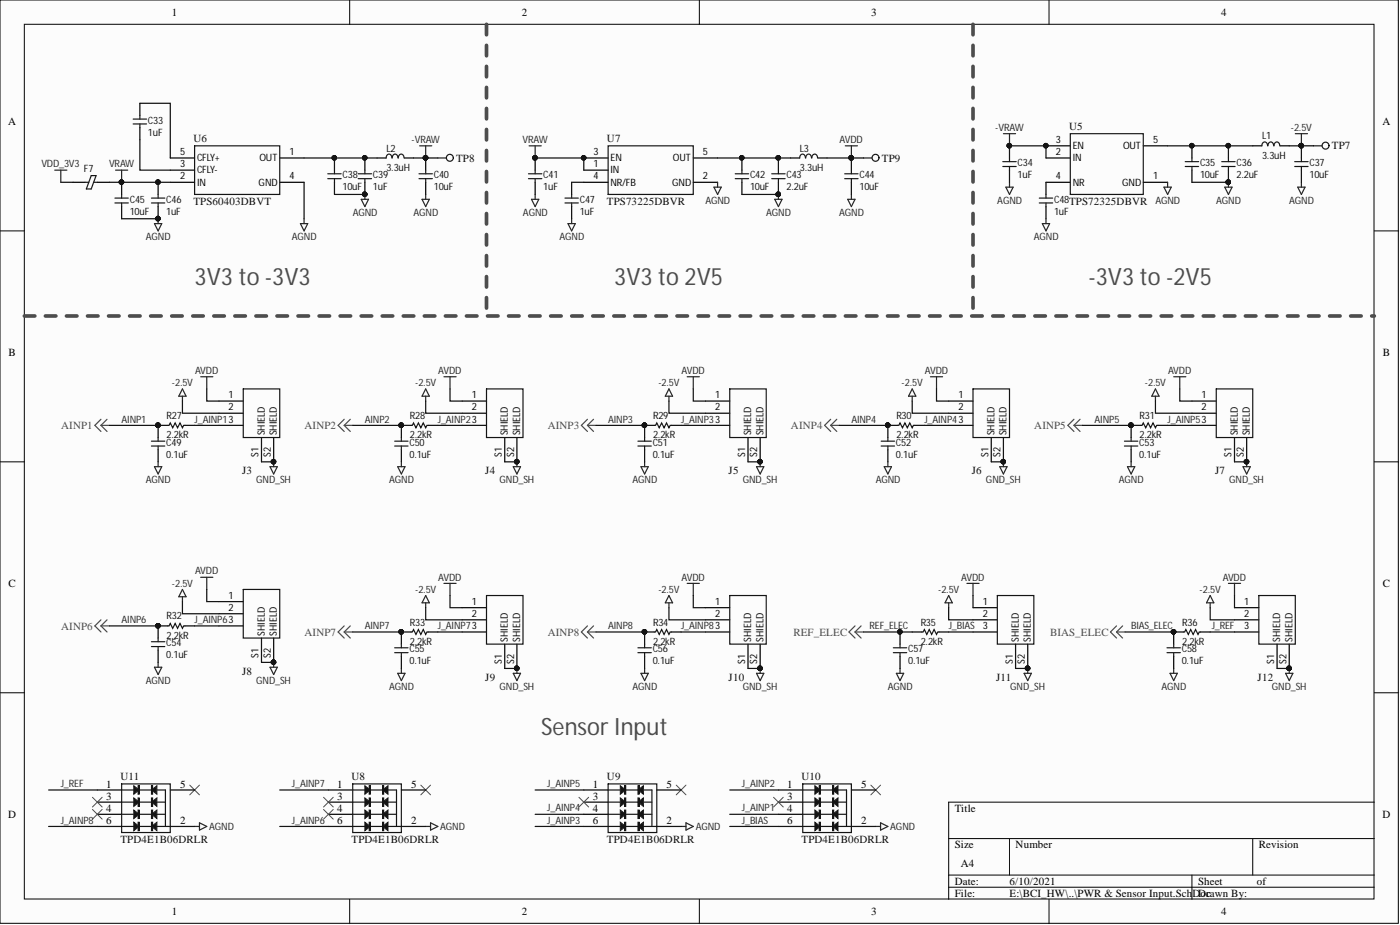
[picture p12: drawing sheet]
<svg xmlns="http://www.w3.org/2000/svg" width="292mm" height="193mm" viewBox="0 0 292 193" stroke-linecap="round" stroke-linejoin="round" font-family="sans-serif">
<defs><g id="words">
<g font-size="5" fill="#4c4c4c">
<text x="40.6" y="59.5">3V3 to -3V3</text>
<text x="128.2" y="59.5">3V3 to 2V5</text>
<text x="227.1" y="59.5">-3V3 to -2V5</text>
<text x="112.9" y="153.3">Sensor Input</text>
</g>
<g font-size="2.3">
<text x="35.9" y="3.3">1</text>
<text x="108.9" y="3.3">2</text>
<text x="181.8" y="3.3">3</text>
<text x="254.8" y="3.3">4</text>
<text x="1.7" y="26.1">A</text>
<text x="288.4" y="26.1">A</text>
<text x="1.8" y="74.3">B</text>
<text x="288.5" y="74.3">B</text>
<text x="1.8" y="122.5">C</text>
<text x="288.5" y="122.5">C</text>
<text x="22.2" y="166.8">3</text>
<text x="22.2" y="164.3">1</text>
<text x="37.6" y="164.3">5</text>
<text x="70.4" y="166.8">3</text>
<text x="70.4" y="164.3">1</text>
<text x="85.8" y="164.3">5</text>
<text x="123.7" y="166.8">3</text>
<text x="123.7" y="164.3">1</text>
<text x="139.1" y="164.3">5</text>
<text x="164.3" y="166.8">3</text>
<text x="164.3" y="164.3">1</text>
<text x="179.7" y="164.3">5</text>
<text x="1.7" y="170.6">D</text>
<text x="22.2" y="169.4">4</text>
<text x="22.2" y="171.9">6</text>
<text x="37.6" y="171.9">2</text>
<text x="70.4" y="169.4">4</text>
<text x="70.4" y="171.9">6</text>
<text x="85.8" y="171.9">2</text>
<text x="123.7" y="169.4">4</text>
<text x="123.7" y="171.9">6</text>
<text x="139.1" y="171.9">2</text>
<text x="164.3" y="169.4">4</text>
<text x="164.3" y="171.9">6</text>
<text x="179.7" y="171.9">2</text>
<text x="199.2" y="169.4">Title</text>
<text x="288.4" y="170.6">D</text>
<text x="199.2" y="177">Size</text>
<text x="211.9" y="177">Number</text>
<text x="262.6" y="177">Revision</text>
<text x="199.2" y="184.6">Date:</text>
<text x="200.5" y="180.8">A4</text>
<text x="210.6" y="184.6">6/10/2021</text>
<text x="250" y="184.6">Sheet</text>
<text x="262.3" y="184.6">of</text>
<text x="35.9" y="190.9">1</text>
<text x="108.9" y="190.9">2</text>
<text x="181.8" y="190.9">3</text>
<text x="199.2" y="187.1">File:</text>
<text x="210.6" y="187.1">E:\BCI_HW\..\PWR &amp; Sensor Input.Sch</text>
<text x="248.8" y="187.1">DDc</text>
<text x="250.5" y="187.1">orawn By:</text>
<text x="254.8" y="190.9">4</text>
</g>
<g font-size="2.3" fill="#0e0e0e">
<text x="40.3" y="29.7">U6</text>
<text x="126.6" y="29.7">U7</text>
<text x="223.1" y="27.1">U5</text>
<text x="95.2" y="33.7">TP8</text>
<text x="184" y="33.7">TP9</text>
<text x="277.9" y="31.2">TP7</text>
<text x="40.3" y="42.8">TPS60403DBVT</text>
<text x="126.6" y="42.8">TPS73225DBVR</text>
<text x="223.1" y="42.8">TPS72325DBVR</text>
<text x="50.5" y="98.9">J3</text>
<text x="101.3" y="98.9">J4</text>
<text x="152" y="98.9">J5</text>
<text x="202.8" y="98.9">J6</text>
<text x="253.5" y="98.9">J7</text>
<text x="50.5" y="140.7">J8</text>
<text x="101.3" y="142">J9</text>
<text x="152" y="142">J10</text>
<text x="207.8" y="142">J11</text>
<text x="262.4" y="142">J12</text>
<text x="25.1" y="162.8">U11</text>
<text x="73.3" y="162.8">U8</text>
<text x="126.6" y="162.8">U9</text>
<text x="167.2" y="162.8">U10</text>
<text x="25.1" y="176">TPD4E1B06DRLR</text>
<text x="73.3" y="176">TPD4E1B06DRLR</text>
<text x="126.6" y="176">TPD4E1B06DRLR</text>
<text x="167.2" y="176">TPD4E1B06DRLR</text>
</g>
<g font-size="2.3" fill="#4c4c4c">
<text x="12.8" y="89.5">AINP1</text>
<text x="63.5" y="89.5">AINP2</text>
<text x="114.3" y="89.5">AINP3</text>
<text x="165" y="89.5">AINP4</text>
<text x="215.8" y="89.5">AINP5</text>
<text x="12.8" y="131.3">AINP6</text>
<text x="63.5" y="132.6">AINP7</text>
<text x="114.3" y="132.6">AINP8</text>
<text x="165.5" y="132.6">REF_ELEC</text>
<text x="219.1" y="132.6">BIAS_ELEC</text>
</g>
<g font-size="2.1" fill="#0e0e0e">
<text x="30.9" y="25.8">C33</text>
<text x="30.9" y="28.3">1uF</text>
<text x="263.3" y="29.1">L1</text>
<text x="17.5" y="35.8">F7</text>
<text x="80.6" y="31.6">L2</text>
<text x="80.6" y="35.7">3.3uH</text>
<text x="166.9" y="31.6">L3</text>
<text x="166.9" y="35.7">3.3uH</text>
<text x="212.3" y="34.6">C34</text>
<text x="250.4" y="34.6">C35</text>
<text x="258" y="34.6">C36</text>
<text x="263.3" y="33.1">3.3uH</text>
<text x="273.2" y="34.6">C37</text>
<text x="71.5" y="37.2">C38</text>
<text x="71.5" y="39.7">10uF</text>
<text x="77.8" y="37.2">C39</text>
<text x="77.8" y="39.7">1uF</text>
<text x="90.5" y="37.2">C40</text>
<text x="90.5" y="39.7">10uF</text>
<text x="113.3" y="37.2">C41</text>
<text x="113.3" y="39.7">1uF</text>
<text x="156.5" y="37.2">C42</text>
<text x="156.5" y="39.7">10uF</text>
<text x="164.1" y="37.2">C43</text>
<text x="164.1" y="39.7">2.2uF</text>
<text x="179.3" y="37.2">C44</text>
<text x="179.3" y="39.7">10uF</text>
<text x="212.3" y="37.2">1uF</text>
<text x="250.4" y="37.2">10uF</text>
<text x="258" y="37.2">2.2uF</text>
<text x="273.2" y="37.2">10uF</text>
<text x="27.1" y="42.3">C45</text>
<text x="27.1" y="44.8">10uF</text>
<text x="34.7" y="42.3">C46</text>
<text x="34.7" y="44.8">1uF</text>
<text x="121" y="42.3">C47</text>
<text x="121" y="44.8">1uF</text>
<text x="219.9" y="42.3">C48</text>
<text x="219.9" y="44.8">1uF</text>
<text x="34.8" y="87.4">R27</text>
<text x="85.5" y="87.4">R28</text>
<text x="136.3" y="87.4">R29</text>
<text x="187" y="87.4">R30</text>
<text x="237.8" y="87.4">R31</text>
<text x="34.7" y="93">C49</text>
<text x="34.7" y="95.5">0.1uF</text>
<text x="34.8" y="91.4">2.2kR</text>
<text x="85.4" y="93">C50</text>
<text x="85.4" y="95.5">0.1uF</text>
<text x="85.5" y="91.4">2.2kR</text>
<text x="136.2" y="93">C51</text>
<text x="136.2" y="95.5">0.1uF</text>
<text x="136.3" y="91.4">2.2kR</text>
<text x="186.9" y="93">C52</text>
<text x="186.9" y="95.5">0.1uF</text>
<text x="187" y="91.4">2.2kR</text>
<text x="237.7" y="93">C53</text>
<text x="237.7" y="95.5">0.1uF</text>
<text x="237.8" y="91.4">2.2kR</text>
<text x="34.8" y="129.2">R32</text>
<text x="85.5" y="130.5">R33</text>
<text x="136.3" y="130.5">R34</text>
<text x="192.1" y="130.5">R35</text>
<text x="246.7" y="130.5">R36</text>
<text x="34.7" y="134.8">C54</text>
<text x="34.7" y="137.3">0.1uF</text>
<text x="34.8" y="133.3">2.2kR</text>
<text x="85.4" y="136.1">C55</text>
<text x="85.5" y="134.5">2.2kR</text>
<text x="136.2" y="136.1">C56</text>
<text x="136.3" y="134.5">2.2kR</text>
<text x="189.5" y="136.1">C57</text>
<text x="192.1" y="134.5">2.2kR</text>
<text x="246.6" y="136.1">C58</text>
<text x="246.7" y="134.5">2.2kR</text>
<text x="85.4" y="138.6">0.1uF</text>
<text x="136.2" y="138.6">0.1uF</text>
<text x="189.5" y="138.6">0.1uF</text>
<text x="246.6" y="138.6">0.1uF</text>
</g>
<g font-size="2.1" fill="#262626">
<text x="85.9" y="29.8">-VRAW</text>
<text x="109" y="29.8">VRAW</text>
<text x="175.2" y="29.8">AVDD</text>
<text x="207.7" y="27.3">-VRAW</text>
<text x="269.3" y="27.3">-2.5V</text>
<text x="8.6" y="34.9">VDD_3V3</text>
<text x="22.8" y="34.9">VRAW</text>
<text x="73.6" y="45">AGND</text>
<text x="86.3" y="45">AGND</text>
<text x="109.1" y="45">AGND</text>
<text x="147.2" y="42.5">AGND</text>
<text x="159.9" y="45">AGND</text>
<text x="175.1" y="45">AGND</text>
<text x="208.1" y="42.5">AGND</text>
<text x="241.1" y="42.5">AGND</text>
<text x="253.8" y="42.5">AGND</text>
<text x="269" y="42.5">AGND</text>
<text x="30.5" y="50.1">AGND</text>
<text x="60.9" y="50.1">AGND</text>
<text x="116.7" y="50.1">AGND</text>
<text x="215.7" y="50.1">AGND</text>
<text x="35.9" y="80.5">-2.5V</text>
<text x="40.7" y="78">AVDD</text>
<text x="86.6" y="80.5">-2.5V</text>
<text x="91.4" y="78">AVDD</text>
<text x="137.4" y="80.5">-2.5V</text>
<text x="142.2" y="78">AVDD</text>
<text x="188.1" y="80.5">-2.5V</text>
<text x="192.9" y="78">AVDD</text>
<text x="238.9" y="80.5">-2.5V</text>
<text x="243.7" y="78">AVDD</text>
<text x="25.4" y="88.1">AINP1</text>
<text x="40.6" y="88.1">J_AINP13</text>
<text x="76.1" y="88.1">AINP2</text>
<text x="91.4" y="88.1">J_AINP23</text>
<text x="126.9" y="88.1">AINP3</text>
<text x="142.1" y="88.1">J_AINP33</text>
<text x="177.6" y="88.1">AINP4</text>
<text x="192.9" y="88.1">J_AINP43</text>
<text x="228.4" y="88.1">AINP5</text>
<text x="243.6" y="88.1">J_AINP53</text>
<text x="30.5" y="100.8">AGND</text>
<text x="53.5" y="100.8">GND_SH</text>
<text x="81.2" y="100.8">AGND</text>
<text x="104.2" y="100.8">GND_SH</text>
<text x="132" y="100.8">AGND</text>
<text x="155" y="100.8">GND_SH</text>
<text x="182.7" y="100.8">AGND</text>
<text x="205.7" y="100.8">GND_SH</text>
<text x="233.5" y="100.8">AGND</text>
<text x="256.5" y="100.8">GND_SH</text>
<text x="40.7" y="119.8">AVDD</text>
<text x="35.9" y="122.4">-2.5V</text>
<text x="86.6" y="123.6">-2.5V</text>
<text x="91.4" y="121.1">AVDD</text>
<text x="137.4" y="123.6">-2.5V</text>
<text x="142.2" y="121.1">AVDD</text>
<text x="195.7" y="123.6">-2.5V</text>
<text x="200.6" y="121.1">AVDD</text>
<text x="250.3" y="123.6">-2.5V</text>
<text x="255.1" y="121.1">AVDD</text>
<text x="25.4" y="130">AINP6</text>
<text x="40.6" y="130">J_AINP63</text>
<text x="76.1" y="131.3">AINP7</text>
<text x="91.4" y="131.3">J_AINP73</text>
<text x="126.9" y="131.3">AINP8</text>
<text x="142.1" y="131.3">J_AINP83</text>
<text x="181.4" y="131.3">REF_ELEC</text>
<text x="197.9" y="131.3">J_BIAS</text>
<text x="236" y="131.3">BIAS_ELEC</text>
<text x="252.8" y="131.3">J_REF</text>
<text x="30.5" y="142.7">AGND</text>
<text x="53.5" y="142.7">GND_SH</text>
<text x="81.2" y="143.9">AGND</text>
<text x="104.2" y="143.9">GND_SH</text>
<text x="132" y="143.9">AGND</text>
<text x="155" y="143.9">GND_SH</text>
<text x="185.2" y="143.9">AGND</text>
<text x="210.8" y="143.9">GND_SH</text>
<text x="242.3" y="143.9">AGND</text>
<text x="265.4" y="143.9">GND_SH</text>
<text x="12.7" y="164.2">J_REF</text>
<text x="60.9" y="164.2">J_AINP7</text>
<text x="114.2" y="164.2">J_AINP5</text>
<text x="154.8" y="164.2">J_AINP2</text>
<text x="12.7" y="171.8">J_AINP8</text>
<text x="43.6" y="173.1">AGND</text>
<text x="60.9" y="171.8">J_AINP6</text>
<text x="91.9" y="173.1">AGND</text>
<text x="114.2" y="171.8">J_AINP3</text>
<text x="114.2" y="169.3">J_AINP4</text>
<text x="145.2" y="173.1">AGND</text>
<text x="154.8" y="171.8">J_BIAS</text>
<text x="154.8" y="169.3">J_AINP1</text>
<text x="185.8" y="173.1">AGND</text>
</g>
<g font-size="2.1">
<text x="220.3" y="29.8">3</text>
<text x="240.6" y="29.8">5</text>
<text x="37.6" y="32.4">5</text>
<text x="37.6" y="34.9">3</text>
<text x="41.1" y="33.6">CFLY+</text>
<text x="54.1" y="33.6">OUT</text>
<text x="60.4" y="32.4">1</text>
<text x="123.8" y="32.4">3</text>
<text x="123.8" y="34.9">1</text>
<text x="127.4" y="33.6">EN</text>
<text x="140.4" y="33.6">OUT</text>
<text x="146.7" y="32.4">5</text>
<text x="220.3" y="32.4">2</text>
<text x="223.8" y="31.1">EN</text>
<text x="223.8" y="33.6">IN</text>
<text x="234.3" y="31.1">OUT</text>
<text x="37.6" y="37.4">2</text>
<text x="41.1" y="36.2">CFLY-</text>
<text x="41.1" y="38.7">IN</text>
<text x="54" y="38.7">GND</text>
<text x="60.4" y="37.4">4</text>
<text x="123.8" y="37.4">4</text>
<text x="127.4" y="36.2">IN</text>
<text x="127.4" y="38.7">NR/FB</text>
<text x="140.2" y="38.7">GND</text>
<text x="146.7" y="37.4">2</text>
<text x="220.3" y="37.4">4</text>
<text x="223.8" y="38.7">NR</text>
<text x="234.1" y="38.7">GND</text>
<text x="240.6" y="37.4">1</text>
<text x="47.7" y="83.1">1</text>
<text x="98.5" y="83.1">1</text>
<text x="149.2" y="83.1">1</text>
<text x="200" y="83.1">1</text>
<text x="250.7" y="83.1">1</text>
<text x="47.7" y="85.6">2</text>
<text x="98.5" y="85.6">2</text>
<text x="149.2" y="85.6">2</text>
<text x="200" y="85.6">2</text>
<text x="250.7" y="85.6">2</text>
<text x="54" y="95.3" transform="rotate(-90 54 95.3)">S1</text>
<text x="55.2" y="90.8" transform="rotate(-90 55.2 90.8)">SHIELD</text>
<text x="56.5" y="95.3" transform="rotate(-90 56.5 95.3)">S2</text>
<text x="57.8" y="90.8" transform="rotate(-90 57.8 90.8)">SHIELD</text>
<text x="104.7" y="95.3" transform="rotate(-90 104.7 95.3)">S1</text>
<text x="106" y="90.8" transform="rotate(-90 106 90.8)">SHIELD</text>
<text x="107.3" y="95.3" transform="rotate(-90 107.3 95.3)">S2</text>
<text x="108.5" y="90.8" transform="rotate(-90 108.5 90.8)">SHIELD</text>
<text x="155.5" y="95.3" transform="rotate(-90 155.5 95.3)">S1</text>
<text x="156.7" y="90.8" transform="rotate(-90 156.7 90.8)">SHIELD</text>
<text x="158" y="95.3" transform="rotate(-90 158 95.3)">S2</text>
<text x="159.3" y="90.8" transform="rotate(-90 159.3 90.8)">SHIELD</text>
<text x="206.2" y="95.3" transform="rotate(-90 206.2 95.3)">S1</text>
<text x="207.5" y="90.8" transform="rotate(-90 207.5 90.8)">SHIELD</text>
<text x="208.8" y="95.3" transform="rotate(-90 208.8 95.3)">S2</text>
<text x="210" y="90.8" transform="rotate(-90 210 90.8)">SHIELD</text>
<text x="257" y="95.3" transform="rotate(-90 257 95.3)">S1</text>
<text x="258.2" y="90.8" transform="rotate(-90 258.2 90.8)">SHIELD</text>
<text x="259.5" y="95.3" transform="rotate(-90 259.5 95.3)">S2</text>
<text x="260.8" y="90.8" transform="rotate(-90 260.8 90.8)">SHIELD</text>
<text x="47.7" y="124.9">1</text>
<text x="47.7" y="127.4">2</text>
<text x="98.5" y="126.2">1</text>
<text x="98.5" y="128.7">2</text>
<text x="149.2" y="126.2">1</text>
<text x="149.2" y="128.7">2</text>
<text x="205" y="126.2">1</text>
<text x="205" y="128.7">2</text>
<text x="205" y="131.3">3</text>
<text x="259.6" y="126.2">1</text>
<text x="259.6" y="128.7">2</text>
<text x="259.6" y="131.3">3</text>
<text x="54" y="137.2" transform="rotate(-90 54 137.2)">S1</text>
<text x="55.2" y="132.6" transform="rotate(-90 55.2 132.6)">SHIELD</text>
<text x="56.5" y="137.2" transform="rotate(-90 56.5 137.2)">S2</text>
<text x="57.8" y="132.6" transform="rotate(-90 57.8 132.6)">SHIELD</text>
<text x="106" y="133.9" transform="rotate(-90 106 133.9)">SHIELD</text>
<text x="108.5" y="133.9" transform="rotate(-90 108.5 133.9)">SHIELD</text>
<text x="156.7" y="133.9" transform="rotate(-90 156.7 133.9)">SHIELD</text>
<text x="159.3" y="133.9" transform="rotate(-90 159.3 133.9)">SHIELD</text>
<text x="212.6" y="133.9" transform="rotate(-90 212.6 133.9)">SHIELD</text>
<text x="215.1" y="133.9" transform="rotate(-90 215.1 133.9)">SHIELD</text>
<text x="267.1" y="133.9" transform="rotate(-90 267.1 133.9)">SHIELD</text>
<text x="269.7" y="133.9" transform="rotate(-90 269.7 133.9)">SHIELD</text>
<text x="104.7" y="138.4" transform="rotate(-90 104.7 138.4)">S1</text>
<text x="107.3" y="138.4" transform="rotate(-90 107.3 138.4)">S2</text>
<text x="155.5" y="138.4" transform="rotate(-90 155.5 138.4)">S1</text>
<text x="158" y="138.4" transform="rotate(-90 158 138.4)">S2</text>
<text x="211.3" y="138.4" transform="rotate(-90 211.3 138.4)">S1</text>
<text x="213.8" y="138.4" transform="rotate(-90 213.8 138.4)">S2</text>
<text x="265.9" y="138.4" transform="rotate(-90 265.9 138.4)">S1</text>
<text x="268.4" y="138.4" transform="rotate(-90 268.4 138.4)">S2</text>
</g>
</g></defs>
<g fill="#fcfcfc" stroke="#000" stroke-width=".21">
<path d="M0 0h291.8v192.6h-291.8z"/>
<path d="M5.1 5.1h281.6v182.4h-281.6z"/>
</g>
<g fill="none" stroke="#000" stroke-width=".21">
<path d="M73 0v5.1M145.9 0v5.1M218.9 0v5.1M0 48.2h5.1M286.8 48.2h5M0 96.3h5.1M286.8 96.3h5M0 144.5h5.1M286.8 144.5h5M197.9 174.9h88.9M210.6 174.9v7.7M261.4 174.9v7.7"/>
<path d="M286.8 167.3h-88.9v20.3M73 187.6v5.1M145.9 187.6v5.1M197.9 182.6h88.9M197.9 185.1h88.9M218.9 187.6v5.1M248.7 182.6v5"/>
</g>
<g fill="none" stroke="#000" stroke-width=".25">
<path d="M15.2 38h2.6M20.3 38h2.5M25.4 38v2.6M29.2 21.5v2.6M29.2 26.6v2.6M33 38v2.6M35.5 33h5.1M35.5 35.5h5.1M35.5 38h5.1M58.4 33h5M58.4 38h5M69.8 33v2.5"/>
<path d="M69.8 38v2.6M76.1 33v2.5M76.1 38v2.6M78.7 33h1.9M84.4 33h1.9M88.8 38v2.6M91.4 33h-2.6v2.5M111.7 33v2.5M111.7 38v2.6M119.3 38v2.6M121.8 33h5.1M121.8 35.5h5.1"/>
<path d="M121.8 38h5.1M144.6 33h5.1M144.6 38h5.1M154.8 33v2.5M154.8 38v2.6M162.4 33v2.5M162.4 38v2.6M164.9 33h1.9M170.7 33h1.9M177.6 38v2.6M180.2 33h-2.6v2.5M210.6 30.4v2.6"/>
<path d="M210.6 35.5v2.5M218.2 33h5.1M218.2 30.4h5.1M223.3 38h-5.1v2.6M238.5 38h5.1M238.5 30.4h5.1M248.7 30.4v2.6M248.7 35.5v2.5M256.3 30.4v2.6M256.3 35.5v2.5M261.4 30.4h1.9M267.1 30.4h1.9"/>
<path d="M271.5 35.5v2.5M274.1 30.4h-2.6v2.6M25.4 43.1v2.5M33 43.1v2.5M119.3 43.1v2.5M218.2 43.1v2.5M33 93.8v2.5M35 88.7h-2v2.6M38.6 88.7h2M45.7 83.7h5.1M45.7 86.2h5.1M45.7 88.7h5.1"/>
<path d="M54.6 91.3v5M57.1 91.3v5M83.7 93.8v2.5M85.8 88.7h-2.1v2.6M89.3 88.7h2.1M96.4 83.7h5.1M96.4 86.2h5.1M96.4 88.7h5.1M105.3 91.3v5M107.8 91.3v5M134.5 93.8v2.5M136.5 88.7h-2v2.6"/>
<path d="M140.1 88.7h2M147.2 83.7h5.1M147.2 86.2h5.1M147.2 88.7h5.1M156.1 91.3v5M158.6 91.3v5M185.2 93.8v2.5M187.3 88.7h-2.1v2.6M190.8 88.7h2.1M197.9 83.7h5.1M197.9 86.2h5.1M197.9 88.7h5.1"/>
<path d="M206.8 91.3v5M209.4 91.3v5M236 93.8v2.5M238 88.7h-2v2.6M241.6 88.7h2M248.7 83.7h5.1M248.7 86.2h5.1M248.7 88.7h5.1M257.6 91.3v5M260.1 91.3v5M33 135.6v2.6M35 130.6h-2v2.5"/>
<path d="M38.6 130.6h2M45.7 125.5h5.1M45.7 128h5.1M45.7 130.6h5.1M54.6 133.1v5.1M57.1 133.1v5.1M83.7 136.9v2.5M85.8 131.8h-2.1v2.6M89.3 131.8h2.1M96.4 126.8h5.1M96.4 129.3h5.1M96.4 131.8h5.1"/>
<path d="M105.3 134.4v5M107.8 134.4v5M134.5 136.9v2.5M136.5 131.8h-2v2.6M140.1 131.8h2M147.2 126.8h5.1M147.2 129.3h5.1M147.2 131.8h5.1M156.1 134.4v5M158.6 134.4v5M187.8 131.8v2.6M187.8 136.9v2.5"/>
<path d="M190.3 131.8h2.1M195.9 131.8h2M203 126.8h5.1M203 129.3h5.1M203 131.8h5.1M211.9 134.4v5M214.4 134.4v5M244.9 136.9v2.5M246.9 131.8h-2v2.6M250.5 131.8h2M257.6 126.8h5M257.6 129.3h5"/>
<path d="M257.6 131.8h5M266.5 134.4v5M269 134.4v5M162.4 167.3h5.1M162.4 164.8h5.1"/>
</g>
<g fill="#0e0e0e" stroke="#0e0e0e" stroke-width=".21">
<circle cx="57.1" cy="96.3" r=".47"/>
<circle cx="33" cy="88.7" r=".47"/>
<circle cx="107.8" cy="96.3" r=".47"/>
<circle cx="83.7" cy="88.7" r=".47"/>
<circle cx="158.6" cy="96.3" r=".47"/>
<circle cx="134.5" cy="88.7" r=".47"/>
<circle cx="209.3" cy="96.3" r=".47"/>
<circle cx="185.2" cy="88.7" r=".47"/>
<circle cx="260.1" cy="96.3" r=".47"/>
<circle cx="236" cy="88.7" r=".47"/>
<circle cx="57.1" cy="138.1" r=".47"/>
<circle cx="33" cy="130.5" r=".47"/>
<circle cx="107.8" cy="139.4" r=".47"/>
<circle cx="83.7" cy="131.8" r=".47"/>
<circle cx="158.6" cy="139.4" r=".47"/>
<circle cx="134.5" cy="131.8" r=".47"/>
<circle cx="214.4" cy="139.4" r=".47"/>
<circle cx="269" cy="139.4" r=".47"/>
<circle cx="33" cy="45.6" r=".47"/>
<circle cx="76.1" cy="40.5" r=".47"/>
<circle cx="88.8" cy="32.9" r=".47"/>
<circle cx="121.8" cy="32.9" r=".47"/>
<circle cx="111.6" cy="32.9" r=".47"/>
<circle cx="177.6" cy="32.9" r=".47"/>
<circle cx="162.4" cy="40.5" r=".47"/>
<circle cx="218.2" cy="30.4" r=".47"/>
<circle cx="210.6" cy="30.4" r=".47"/>
<circle cx="271.5" cy="30.4" r=".47"/>
<circle cx="256.3" cy="38" r=".47"/>
<circle cx="25.3" cy="38" r=".47"/>
<circle cx="187.7" cy="131.8" r=".47"/>
<circle cx="244.8" cy="131.8" r=".47"/>
<circle cx="33" cy="38" r=".47"/>
<circle cx="69.7" cy="32.9" r=".47"/>
<circle cx="76.1" cy="32.9" r=".47"/>
<circle cx="162.4" cy="32.9" r=".47"/>
<circle cx="154.8" cy="32.9" r=".47"/>
<circle cx="256.3" cy="30.4" r=".47"/>
<circle cx="248.7" cy="30.4" r=".47"/>
</g>
<g fill="none" stroke="#1c1c1c" stroke-width=".25">
<path d="M17.8 38h.7M19 36.6h1l-1 2.8h-1zM19.5 38h.8M27.8 25.9h2.8M27.8 24.8h2.8M29.2 24.1v.7M29.2 25.9v.7M40.6 30.4h17.8v10.2h-17.8zM68.4 36.3h2.8M68.4 37.3h2.8M69.8 35.5v.8M69.8 37.3v.7"/>
<path d="M74.7 36.3h2.8M74.7 37.3h2.8M76.1 35.5v.8M76.1 37.3v.7M81.8 33a.62 .62 0 0 0-.6-.8 .62 .62 0 0 0-.6 .8M83 33a.62 .62 0 0 0-.6-.8 .62 .62 0 0 0-.6 .8M84.3 33a.62 .62 0 0 0-.6-.8 .62 .62 0 0 0-.6 .8M87.4 36.3h2.8M87.4 37.3h2.8M88.8 35.5v.8M88.8 37.3v.7M91.4 33h1.7"/>
<path d="M110.3 36.3h2.8M110.3 37.3h2.8M111.7 35.5v.8M111.7 37.3v.7M126.9 30.4h17.7v10.2h-17.7zM153.4 36.3h2.8M153.4 37.3h2.8M154.8 35.5v.8M154.8 37.3v.7M161 36.3h2.8M161 37.3h2.8M162.4 35.5v.8"/>
<path d="M162.4 37.3v.7M168 33a.62 .62 0 0 0-.6-.8 .62 .62 0 0 0-.5 .8M169.3 33a.62 .62 0 0 0-.6-.8 .62 .62 0 0 0-.6 .8M170.6 33a.62 .62 0 0 0-.6-.8 .62 .62 0 0 0-.6 .8M176.2 36.3h2.8M176.2 37.3h2.8M177.6 35.5v.8M177.6 37.3v.7M180.2 33h1.7M209.2 33.7h2.8M209.2 34.7h2.8M210.6 33v.7"/>
<path d="M210.6 34.7v.8M223.3 27.9h15.2v12.7h-15.2zM247.3 33.7h2.8M247.3 34.7h2.8M248.7 33v.7M248.7 34.7v.8M254.9 33.7h2.8M254.9 34.7h2.8M256.3 33v.7M256.3 34.7v.8M264.5 30.4a.62 .62 0 0 0-.6-.8 .62 .62 0 0 0-.6 .8M265.7 30.4a.62 .62 0 0 0-.6-.8 .62 .62 0 0 0-.6 .8"/>
<path d="M267 30.4a.62 .62 0 0 0-.6-.8 .62 .62 0 0 0-.6 .8M270.1 33.7h2.8M270.1 34.7h2.8M271.5 33v.7M271.5 34.7v.8M274.1 30.4h1.7M24 41.3h2.8M24 42.3h2.8M25.4 40.6v.7M25.4 42.3v.8M31.6 41.3h2.8M31.6 42.3h2.8"/>
<path d="M33 40.6v.7M33 42.3v.8M117.9 41.3h2.8M117.9 42.3h2.8M119.3 40.6v.7M119.3 42.3v.8M216.8 41.3h2.8M216.8 42.3h2.8M218.2 40.6v.7M218.2 42.3v.8M31.6 92h2.8M31.6 93h2.8"/>
<path d="M33 91.3v.7M33 93v.8M35 88.7h.3l.2-.5 .5 1 .5-1 .5 1 .6-1 .5 1 .2-.5h.3M50.8 81.1h7.6v10.2h-7.6zM82.3 92h2.8M82.3 93h2.8M83.7 91.3v.7M83.7 93v.8M85.8 88.7h.2l.3-.5 .5 1 .5-1 .5 1 .5-1 .5 1 .3-.5h.2M101.5 81.1h7.6v10.2h-7.6zM133.1 92h2.8M133.1 93h2.8"/>
<path d="M134.5 91.3v.7M134.5 93v.8M136.5 88.7h.3l.2-.5 .5 1 .5-1 .6 1 .5-1 .5 1 .2-.5h.3M152.3 81.1h7.6v10.2h-7.6zM183.9 92h2.7M183.9 93h2.7M185.2 91.3v.7M185.2 93v.8M187.3 88.7h.2l.3-.5 .5 1 .5-1 .5 1 .5-1 .5 1 .3-.5h.2M203 81.1h7.6v10.2h-7.6zM234.6 92h2.8M234.6 93h2.8"/>
<path d="M236 91.3v.7M236 93v.8M238 88.7h.3l.2-.5 .5 1 .6-1 .5 1 .5-1 .5 1 .2-.5h.3M253.8 81.1h7.6v10.2h-7.6zM31.6 133.9h2.8M31.6 134.9h2.8M33 133.1v.8M33 134.9v.7M35 130.6h.3l.2-.5 .5 1 .5-1 .5 1 .6-1 .5 1 .2-.5h.3M50.8 123h7.6v10.1h-7.6zM82.3 135.1h2.8M82.3 136.2h2.8"/>
<path d="M83.7 134.4v.7M83.7 136.2v.7M85.8 131.8h.2l.3-.5 .5 1.1 .5-1.1 .5 1.1 .5-1.1 .5 1.1 .3-.6h.2M101.5 124.2h7.6v10.2h-7.6zM133.1 135.1h2.8M133.1 136.2h2.8M134.5 134.4v.7M134.5 136.2v.7M136.5 131.8h.3l.2-.5 .5 1.1 .5-1.1 .6 1.1 .5-1.1 .5 1.1 .2-.6h.3M152.3 124.2h7.6v10.2h-7.6zM186.4 135.1h2.8M186.4 136.2h2.8"/>
<path d="M187.8 134.4v.7M187.8 136.2v.7M192.4 131.8h.2l.3-.5 .5 1.1 .5-1.1 .5 1.1 .5-1.1 .5 1.1 .3-.6h.2M208.1 124.2h7.6v10.2h-7.6zM243.5 135.1h2.8M243.5 136.2h2.8M244.9 134.4v.7M244.9 136.2v.7M246.9 131.8h.3l.2-.5 .5 1.1 .5-1.1 .5 1.1 .5-1.1 .6 1.1 .2-.6h.3M262.6 124.2h7.7v10.2h-7.7z"/>
<circle cx="93.9" cy="32.9" r=".72"/>
<circle cx="182.7" cy="32.9" r=".72"/>
<circle cx="276.6" cy="30.4" r=".72"/>
</g>
<g fill="none" stroke="#262626" stroke-width=".25">
<path d="M11.4 35.5h2.6M12.7 35.5v2.5M24.1 35.5h2.5M25.4 35.5v2.5M87.5 30.4h2.6M88.8 30.4v2.6M110.4 30.4h2.5M111.7 30.4v2.6M149 39h1.5l-.8 1.6zM149.7 38v1M176.4 30.4h2.5M177.6 30.4v2.6"/>
<path d="M209.4 27.9h2.5M209.9 39h1.5l-.8 1.6zM210.6 27.9v2.5M210.6 38v1M242.9 39h1.5l-.8 1.6zM243.6 38v1M255.5 39h1.6l-.8 1.6zM256.3 38v1M270.3 27.9h2.5M270.8 39h1.5l-.8 1.6zM271.5 27.9v2.5M271.5 38v1"/>
<path d="M32.2 46.7h1.6l-.8 1.5zM33 45.6v1.1M62.7 46.7h1.5l-.8 1.5zM63.4 45.6v1.1M75.4 41.6h1.5l-.8 1.5zM76.1 40.6v1M88.1 41.6h1.5l-.8 1.5zM88.8 40.6v1M110.9 41.6h1.5l-.7 1.5zM111.7 40.6v1M118.5 46.7h1.5l-.7 1.5zM119.3 45.6v1.1"/>
<path d="M161.6 41.6h1.6l-.8 1.5zM162.4 40.6v1M176.9 41.6h1.5l-.8 1.5zM177.6 40.6v1M217.5 46.7h1.5l-.8 1.5zM218.2 45.6v1.1M41.9 78.6h2.5M43.1 78.6v2.5M92.6 78.6h2.6M93.9 78.6v2.5M143.4 78.6h2.5M144.6 78.6v2.5"/>
<path d="M194.1 78.6h2.6M195.4 78.6v2.5M244.9 78.6h2.5M246.2 78.6v2.5M32.2 97.4h1.6l-.8 1.5zM33 96.3v1.1M38.1 81.1l.7 1.6h-1.5zM38.1 82.7v1M56.3 97.4h1.6l-.8 1.5zM57.1 96.3v1.1M83 97.4h1.5l-.8 1.5zM83.7 96.3v1.1"/>
<path d="M88.8 81.1l.8 1.6h-1.5zM88.8 82.7v1M107.1 97.4h1.5l-.8 1.5zM107.8 96.3v1.1M133.7 97.4h1.6l-.8 1.5zM134.5 96.3v1.1M139.6 81.1l.7 1.6h-1.5zM139.6 82.7v1M157.8 97.4h1.6l-.8 1.5zM158.6 96.3v1.1M184.5 97.4h1.5l-.8 1.5zM185.2 96.3v1.1"/>
<path d="M190.3 81.1l.8 1.6h-1.5zM190.3 82.7v1M208.6 97.4h1.5l-.7 1.5zM209.4 96.3v1.1M235.2 97.4h1.6l-.8 1.5zM236 96.3v1.1M241.1 81.1l.7 1.6h-1.5zM241.1 82.7v1M259.3 97.4h1.6l-.8 1.5zM260.1 96.3v1.1M32.2 139.2h1.6l-.8 1.5zM33 138.2v1"/>
<path d="M38.1 124.5v1M38.1 123l.7 1.5h-1.5zM41.9 120.4h2.5M43.1 120.4v2.6M56.3 139.2h1.6l-.8 1.5zM57.1 138.2v1M83.7 139.4v1.1M88.8 125.8v1M88.8 124.2l.8 1.6h-1.5zM92.6 121.7h2.6M93.9 121.7v2.5M107.8 139.4v1.1"/>
<path d="M134.5 139.4v1.1M139.6 125.8v1M139.6 124.2l.7 1.6h-1.5zM143.4 121.7h2.5M144.6 121.7v2.5M158.6 139.4v1.1M187.8 139.4v1.1M197.9 124.2l.8 1.6h-1.5zM197.9 125.8v1M201.7 121.7h2.6M203 121.7v2.5M214.4 139.4v1.1"/>
<path d="M244.9 139.4v1.1M252.5 124.2l.8 1.6h-1.6zM252.5 125.8v1M256.3 121.7h2.5M257.6 121.7v2.5M269 139.4v1.1M83 140.5h1.5l-.8 1.5zM107.1 140.5h1.5l-.8 1.5zM133.7 140.5h1.6l-.8 1.5zM157.8 140.5h1.6l-.8 1.5zM187 140.5h1.5l-.7 1.5zM213.7 140.5h1.5l-.8 1.5z"/>
<path d="M244.1 140.5h1.5l-.7 1.5zM268.2 140.5h1.6l-.8 1.5zM88.8 172.4h1M89.8 171.7l1.6 .7-1.6 .8zM142.1 172.4h1M143.1 171.7l1.5 .7-1.5 .8zM182.7 172.4h1M183.7 171.7l1.5 .7-1.5 .8z"/>
</g>
<path d="M87.8 163.8l2 2M89.8 163.8l-2 2M141.1 163.8l2 2M143.1 163.8l-2 2M181.7 163.8l2 2M183.7 163.8l-2 2" fill="none" stroke="#4c4c4c" stroke-width=".21"/>
<path d="M101.5 5.1v60.8M203 5.1v60.8M5.1 65.9h281.7" fill="none" stroke="#4c4c4c" stroke-width=".76" stroke-dasharray="2.2 2.2"/>
<g fill="none" stroke="#4c4c4c" stroke-width=".25">
<path d="M21.1 88.7l1.2 1.3M21.1 87.5l-1.3 1.2 1.3 1.3M21.1 88.7h1.7M22.3 87.5l-1.2 1.2M71.8 88.7h1.8M71.8 88.7l1.3 1.3M71.8 87.5l-1.3 1.2 1.3 1.3M73.1 87.5l-1.3 1.2M122.6 88.7h1.7M122.6 88.7l1.2 1.3M122.6 87.5l-1.3 1.2 1.3 1.3M123.8 87.5l-1.2 1.2"/>
<path d="M173.3 88.7h1.8M173.3 88.7l1.3 1.3M173.3 87.5l-1.2 1.2 1.2 1.3M174.6 87.5l-1.3 1.2M224.1 88.7h1.7M224.1 88.7l1.2 1.3M224.1 87.5l-1.3 1.2 1.3 1.3M225.3 87.5l-1.2 1.2M21.1 130.6l1.2 1.2M21.1 129.3l-1.3 1.3 1.3 1.2M21.1 130.6h1.7M22.3 129.3l-1.2 1.3"/>
<path d="M71.8 131.8l1.3 1.3M71.8 130.6l-1.3 1.2 1.3 1.3M71.8 131.8h1.8M73.1 130.6l-1.3 1.2M122.6 131.8h1.7M122.6 131.8l1.2 1.3M122.6 130.6l-1.3 1.2 1.3 1.3M123.8 130.6l-1.2 1.2M178.4 131.8h1.8M178.4 131.8l1.3 1.3M178.4 130.6l-1.3 1.2 1.3 1.3M179.7 130.6l-1.3 1.2"/>
<path d="M233 131.8h1.7M233 131.8l1.2 1.3M233 130.6l-1.3 1.2 1.3 1.3M234.2 130.6l-1.2 1.2"/>
</g>
<path d="M170 163.9l1.2 .9-1.2 .9z" fill="#1c1c1c"/>
<path d="M170 163.9l1.2 .9-1.2 .9z" fill="none" stroke="#1c1c1c" stroke-width=".21"/>
<path d="M176.6 164.8v7.6" fill="none" stroke="#1c1c1c" stroke-width=".25"/>
<path d="M177.6 164.8h5.1" fill="none" stroke="#000" stroke-width=".25"/>
<path d="M170.9 163.9h.3v1.8h-.3z" fill-rule="evenodd" fill="#1c1c1c"/>
<path d="M170.9 163.9h.3v1.8h-.3z" fill="none" stroke="#1c1c1c" stroke-width=".21"/>
<path d="M170 166.5l1.2 .8-1.2 .9z" fill="#1c1c1c"/>
<path d="M170 166.5l1.2 .8-1.2 .9z" fill="none" stroke="#1c1c1c" stroke-width=".21"/>
<path d="M170.9 166.5h.3v1.7h-.3z" fill-rule="evenodd" fill="#1c1c1c"/>
<path d="M170.9 166.5h.3v1.7h-.3z" fill="none" stroke="#1c1c1c" stroke-width=".21"/>
<path d="M170 169l1.2 .9-1.2 .9z" fill="#1c1c1c"/>
<path d="M170 169l1.2 .9-1.2 .9z" fill="none" stroke="#1c1c1c" stroke-width=".21"/>
<path d="M170.9 169h.3v1.8h-.3z" fill-rule="evenodd" fill="#1c1c1c"/>
<path d="M170.9 169h.3v1.8h-.3z" fill="none" stroke="#1c1c1c" stroke-width=".21"/>
<path d="M170 171.5l1.2 .9-1.2 .9z" fill="#1c1c1c"/>
<path d="M170 171.5l1.2 .9-1.2 .9z" fill="none" stroke="#1c1c1c" stroke-width=".21"/>
<path d="M170.9 171.5h.3v1.8h-.3z" fill-rule="evenodd" fill="#1c1c1c"/>
<path d="M170.9 171.5h.3v1.8h-.3z" fill="none" stroke="#1c1c1c" stroke-width=".21"/>
<path d="M167.5 163.5h10.1v10.2h-10.1z" fill="none" stroke="#1c1c1c" stroke-width=".25"/>
<path d="M162.4 172.4h5.1M162.4 169.9h5.1M177.6 172.4h5.1" fill="none" stroke="#000" stroke-width=".25"/>
<path d="M173.7 172.4l1.1-.9v1.8z" fill="#1c1c1c"/>
<path d="M173.7 172.4l1.1-.9v1.8z" fill="none" stroke="#1c1c1c" stroke-width=".21"/>
<path d="M173.7 171.5h.3v1.8h-.3z" fill-rule="evenodd" fill="#1c1c1c"/>
<path d="M173.7 171.5h.3v1.8h-.3z" fill="none" stroke="#1c1c1c" stroke-width=".21"/>
<path d="M173.7 169.9l1.1-.9v1.8z" fill="#1c1c1c"/>
<path d="M173.7 169.9l1.1-.9v1.8z" fill="none" stroke="#1c1c1c" stroke-width=".21"/>
<path d="M173.7 169h.3v1.8h-.3z" fill-rule="evenodd" fill="#1c1c1c"/>
<path d="M173.7 169h.3v1.8h-.3z" fill="none" stroke="#1c1c1c" stroke-width=".21"/>
<path d="M173.7 167.3l1.1-.8v1.7z" fill="#1c1c1c"/>
<path d="M173.7 167.3l1.1-.8v1.7z" fill="none" stroke="#1c1c1c" stroke-width=".21"/>
<path d="M173.7 166.5h.3v1.7h-.3z" fill-rule="evenodd" fill="#1c1c1c"/>
<path d="M173.7 166.5h.3v1.7h-.3z" fill="none" stroke="#1c1c1c" stroke-width=".21"/>
<path d="M173.7 164.8l1.1-.9v1.8z" fill="#1c1c1c"/>
<path d="M173.7 164.8l1.1-.9v1.8z" fill="none" stroke="#1c1c1c" stroke-width=".21"/>
<path d="M173.7 163.9h.3v1.8h-.3z" fill-rule="evenodd" fill="#1c1c1c"/>
<path d="M173.7 163.9h.3v1.8h-.3z" fill="none" stroke="#1c1c1c" stroke-width=".21"/>
<path d="M167.5 164.8h9.1M167.5 167.3h9.1M167.5 169.9h9.1M167.5 172.4h10.1" fill="none" stroke="#1c1c1c" stroke-width=".25"/>
<path d="M121.8 167.3h5.1M121.8 164.8h5.1" fill="none" stroke="#000" stroke-width=".25"/>
<path d="M129.4 163.9l1.2 .9-1.2 .9z" fill="#1c1c1c"/>
<path d="M129.4 163.9l1.2 .9-1.2 .9z" fill="none" stroke="#1c1c1c" stroke-width=".21"/>
<path d="M136 164.8v7.6" fill="none" stroke="#1c1c1c" stroke-width=".25"/>
<path d="M137 164.8h5.1" fill="none" stroke="#000" stroke-width=".25"/>
<path d="M130.3 163.9h.3v1.8h-.3z" fill-rule="evenodd" fill="#1c1c1c"/>
<path d="M130.3 163.9h.3v1.8h-.3z" fill="none" stroke="#1c1c1c" stroke-width=".21"/>
<path d="M129.4 166.5l1.2 .8-1.2 .9z" fill="#1c1c1c"/>
<path d="M129.4 166.5l1.2 .8-1.2 .9z" fill="none" stroke="#1c1c1c" stroke-width=".21"/>
<path d="M130.3 166.5h.3v1.7h-.3z" fill-rule="evenodd" fill="#1c1c1c"/>
<path d="M130.3 166.5h.3v1.7h-.3z" fill="none" stroke="#1c1c1c" stroke-width=".21"/>
<path d="M129.4 169l1.2 .9-1.2 .9z" fill="#1c1c1c"/>
<path d="M129.4 169l1.2 .9-1.2 .9z" fill="none" stroke="#1c1c1c" stroke-width=".21"/>
<path d="M130.3 169h.3v1.8h-.3z" fill-rule="evenodd" fill="#1c1c1c"/>
<path d="M130.3 169h.3v1.8h-.3z" fill="none" stroke="#1c1c1c" stroke-width=".21"/>
<path d="M129.4 171.5l1.2 .9-1.2 .9z" fill="#1c1c1c"/>
<path d="M129.4 171.5l1.2 .9-1.2 .9z" fill="none" stroke="#1c1c1c" stroke-width=".21"/>
<path d="M130.3 171.5h.3v1.8h-.3z" fill-rule="evenodd" fill="#1c1c1c"/>
<path d="M130.3 171.5h.3v1.8h-.3z" fill="none" stroke="#1c1c1c" stroke-width=".21"/>
<path d="M126.9 163.5h10.1v10.2h-10.1z" fill="none" stroke="#1c1c1c" stroke-width=".25"/>
<path d="M121.8 172.4h5.1M121.8 169.9h5.1M137 172.4h5.1" fill="none" stroke="#000" stroke-width=".25"/>
<path d="M133.1 172.4l1.1-.9v1.8z" fill="#1c1c1c"/>
<path d="M133.1 172.4l1.1-.9v1.8z" fill="none" stroke="#1c1c1c" stroke-width=".21"/>
<path d="M133.1 171.5h.3v1.8h-.3z" fill-rule="evenodd" fill="#1c1c1c"/>
<path d="M133.1 171.5h.3v1.8h-.3z" fill="none" stroke="#1c1c1c" stroke-width=".21"/>
<path d="M133.1 169.9l1.1-.9v1.8z" fill="#1c1c1c"/>
<path d="M133.1 169.9l1.1-.9v1.8z" fill="none" stroke="#1c1c1c" stroke-width=".21"/>
<path d="M133.1 169h.3v1.8h-.3z" fill-rule="evenodd" fill="#1c1c1c"/>
<path d="M133.1 169h.3v1.8h-.3z" fill="none" stroke="#1c1c1c" stroke-width=".21"/>
<path d="M133.1 167.3l1.1-.8v1.7z" fill="#1c1c1c"/>
<path d="M133.1 167.3l1.1-.8v1.7z" fill="none" stroke="#1c1c1c" stroke-width=".21"/>
<path d="M133.1 166.5h.3v1.7h-.3z" fill-rule="evenodd" fill="#1c1c1c"/>
<path d="M133.1 166.5h.3v1.7h-.3z" fill="none" stroke="#1c1c1c" stroke-width=".21"/>
<path d="M133.1 164.8l1.1-.9v1.8z" fill="#1c1c1c"/>
<path d="M133.1 164.8l1.1-.9v1.8z" fill="none" stroke="#1c1c1c" stroke-width=".21"/>
<path d="M133.1 163.9h.3v1.8h-.3z" fill-rule="evenodd" fill="#1c1c1c"/>
<path d="M133.1 163.9h.3v1.8h-.3z" fill="none" stroke="#1c1c1c" stroke-width=".21"/>
<path d="M126.9 164.8h9.1M126.9 167.3h9.1M126.9 169.9h9.1M126.9 172.4h10.1" fill="none" stroke="#1c1c1c" stroke-width=".25"/>
<path d="M68.5 167.3h5.1M68.5 164.8h5.1" fill="none" stroke="#000" stroke-width=".25"/>
<path d="M76.1 163.9l1.2 .9-1.2 .9z" fill="#1c1c1c"/>
<path d="M76.1 163.9l1.2 .9-1.2 .9z" fill="none" stroke="#1c1c1c" stroke-width=".21"/>
<path d="M82.7 164.8v7.6" fill="none" stroke="#1c1c1c" stroke-width=".25"/>
<path d="M83.7 164.8h5.1" fill="none" stroke="#000" stroke-width=".25"/>
<path d="M77 163.9h.3v1.8h-.3z" fill-rule="evenodd" fill="#1c1c1c"/>
<path d="M77 163.9h.3v1.8h-.3z" fill="none" stroke="#1c1c1c" stroke-width=".21"/>
<path d="M76.1 166.5l1.2 .8-1.2 .9z" fill="#1c1c1c"/>
<path d="M76.1 166.5l1.2 .8-1.2 .9z" fill="none" stroke="#1c1c1c" stroke-width=".21"/>
<path d="M77 166.5h.3v1.7h-.3z" fill-rule="evenodd" fill="#1c1c1c"/>
<path d="M77 166.5h.3v1.7h-.3z" fill="none" stroke="#1c1c1c" stroke-width=".21"/>
<path d="M76.1 169l1.2 .9-1.2 .9z" fill="#1c1c1c"/>
<path d="M76.1 169l1.2 .9-1.2 .9z" fill="none" stroke="#1c1c1c" stroke-width=".21"/>
<path d="M77 169h.3v1.8h-.3z" fill-rule="evenodd" fill="#1c1c1c"/>
<path d="M77 169h.3v1.8h-.3z" fill="none" stroke="#1c1c1c" stroke-width=".21"/>
<path d="M76.1 171.5l1.2 .9-1.2 .9z" fill="#1c1c1c"/>
<path d="M76.1 171.5l1.2 .9-1.2 .9z" fill="none" stroke="#1c1c1c" stroke-width=".21"/>
<path d="M77 171.5h.3v1.8h-.3z" fill-rule="evenodd" fill="#1c1c1c"/>
<path d="M77 171.5h.3v1.8h-.3z" fill="none" stroke="#1c1c1c" stroke-width=".21"/>
<path d="M73.6 163.5h10.1v10.2h-10.1z" fill="none" stroke="#1c1c1c" stroke-width=".25"/>
<path d="M68.5 172.4h5.1M68.5 169.9h5.1M83.7 172.4h5.1" fill="none" stroke="#000" stroke-width=".25"/>
<path d="M79.8 172.4l1.2-.9v1.8z" fill="#1c1c1c"/>
<path d="M79.8 172.4l1.2-.9v1.8z" fill="none" stroke="#1c1c1c" stroke-width=".21"/>
<path d="M79.8 171.5h.3v1.8h-.3z" fill-rule="evenodd" fill="#1c1c1c"/>
<path d="M79.8 171.5h.3v1.8h-.3z" fill="none" stroke="#1c1c1c" stroke-width=".21"/>
<path d="M79.8 169.9l1.2-.9v1.8z" fill="#1c1c1c"/>
<path d="M79.8 169.9l1.2-.9v1.8z" fill="none" stroke="#1c1c1c" stroke-width=".21"/>
<path d="M79.8 169h.3v1.8h-.3z" fill-rule="evenodd" fill="#1c1c1c"/>
<path d="M79.8 169h.3v1.8h-.3z" fill="none" stroke="#1c1c1c" stroke-width=".21"/>
<path d="M79.8 167.3l1.2-.8v1.7z" fill="#1c1c1c"/>
<path d="M79.8 167.3l1.2-.8v1.7z" fill="none" stroke="#1c1c1c" stroke-width=".21"/>
<path d="M79.8 166.5h.3v1.7h-.3z" fill-rule="evenodd" fill="#1c1c1c"/>
<path d="M79.8 166.5h.3v1.7h-.3z" fill="none" stroke="#1c1c1c" stroke-width=".21"/>
<path d="M79.8 164.8l1.2-.9v1.8z" fill="#1c1c1c"/>
<path d="M79.8 164.8l1.2-.9v1.8z" fill="none" stroke="#1c1c1c" stroke-width=".21"/>
<path d="M79.8 163.9h.3v1.8h-.3z" fill-rule="evenodd" fill="#1c1c1c"/>
<path d="M79.8 163.9h.3v1.8h-.3z" fill="none" stroke="#1c1c1c" stroke-width=".21"/>
<path d="M73.6 164.8h9.1M73.6 167.3h9.1M73.6 169.9h9.1M73.6 172.4h10.1" fill="none" stroke="#1c1c1c" stroke-width=".25"/>
<path d="M39.6 163.8l2 2M41.6 163.8l-2 2M67.5 166.3l2 2.1M67.5 168.9l2 2M69.5 166.3l-2 2.1M69.5 168.9l-2 2M120.8 166.3l2 2.1M122.8 166.3l-2 2.1M161.4 166.3l2 2.1M163.4 166.3l-2 2.1" fill="none" stroke="#4c4c4c" stroke-width=".21"/>
<path d="M40.6 172.4h1M41.6 171.7l1.5 .7-1.5 .8z" fill="none" stroke="#262626" stroke-width=".25"/>
<path d="M20.3 167.3h5.1M20.3 164.8h5.1" fill="none" stroke="#000" stroke-width=".25"/>
<path d="M27.9 163.9l1.2 .9-1.2 .9z" fill="#1c1c1c"/>
<path d="M27.9 163.9l1.2 .9-1.2 .9z" fill="none" stroke="#1c1c1c" stroke-width=".21"/>
<path d="M34.5 164.8v7.6" fill="none" stroke="#1c1c1c" stroke-width=".25"/>
<path d="M35.5 164.8h5.1" fill="none" stroke="#000" stroke-width=".25"/>
<path d="M28.8 163.9h.3v1.8h-.3z" fill-rule="evenodd" fill="#1c1c1c"/>
<path d="M28.8 163.9h.3v1.8h-.3z" fill="none" stroke="#1c1c1c" stroke-width=".21"/>
<path d="M27.9 166.5l1.2 .8-1.2 .9z" fill="#1c1c1c"/>
<path d="M27.9 166.5l1.2 .8-1.2 .9z" fill="none" stroke="#1c1c1c" stroke-width=".21"/>
<path d="M28.8 166.5h.3v1.7h-.3z" fill-rule="evenodd" fill="#1c1c1c"/>
<path d="M28.8 166.5h.3v1.7h-.3z" fill="none" stroke="#1c1c1c" stroke-width=".21"/>
<path d="M27.9 169l1.2 .9-1.2 .9z" fill="#1c1c1c"/>
<path d="M27.9 169l1.2 .9-1.2 .9z" fill="none" stroke="#1c1c1c" stroke-width=".21"/>
<path d="M28.8 169h.3v1.8h-.3z" fill-rule="evenodd" fill="#1c1c1c"/>
<path d="M28.8 169h.3v1.8h-.3z" fill="none" stroke="#1c1c1c" stroke-width=".21"/>
<path d="M27.9 171.5l1.2 .9-1.2 .9z" fill="#1c1c1c"/>
<path d="M27.9 171.5l1.2 .9-1.2 .9z" fill="none" stroke="#1c1c1c" stroke-width=".21"/>
<path d="M28.8 171.5h.3v1.8h-.3z" fill-rule="evenodd" fill="#1c1c1c"/>
<path d="M28.8 171.5h.3v1.8h-.3z" fill="none" stroke="#1c1c1c" stroke-width=".21"/>
<path d="M25.4 163.5h10.1v10.2h-10.1z" fill="none" stroke="#1c1c1c" stroke-width=".25"/>
<path d="M20.3 172.4h5.1M20.3 169.9h5.1M35.5 172.4h5.1" fill="none" stroke="#000" stroke-width=".25"/>
<path d="M31.6 172.4l1.1-.9v1.8z" fill="#1c1c1c"/>
<path d="M31.6 172.4l1.1-.9v1.8z" fill="none" stroke="#1c1c1c" stroke-width=".21"/>
<path d="M31.6 171.5h.2v1.8h-.2z" fill-rule="evenodd" fill="#1c1c1c"/>
<path d="M31.6 171.5h.2v1.8h-.2z" fill="none" stroke="#1c1c1c" stroke-width=".21"/>
<path d="M31.6 169.9l1.1-.9v1.8z" fill="#1c1c1c"/>
<path d="M31.6 169.9l1.1-.9v1.8z" fill="none" stroke="#1c1c1c" stroke-width=".21"/>
<path d="M31.6 169h.2v1.8h-.2z" fill-rule="evenodd" fill="#1c1c1c"/>
<path d="M31.6 169h.2v1.8h-.2z" fill="none" stroke="#1c1c1c" stroke-width=".21"/>
<path d="M31.6 167.3l1.1-.8v1.7z" fill="#1c1c1c"/>
<path d="M31.6 167.3l1.1-.8v1.7z" fill="none" stroke="#1c1c1c" stroke-width=".21"/>
<path d="M31.6 166.5h.2v1.7h-.2z" fill-rule="evenodd" fill="#1c1c1c"/>
<path d="M31.6 166.5h.2v1.7h-.2z" fill="none" stroke="#1c1c1c" stroke-width=".21"/>
<path d="M31.6 164.8l1.1-.9v1.8z" fill="#1c1c1c"/>
<path d="M31.6 164.8l1.1-.9v1.8z" fill="none" stroke="#1c1c1c" stroke-width=".21"/>
<path d="M31.6 163.9h.2v1.8h-.2z" fill-rule="evenodd" fill="#1c1c1c"/>
<path d="M31.6 163.9h.2v1.8h-.2z" fill="none" stroke="#1c1c1c" stroke-width=".21"/>
<path d="M25.4 164.8h9.1M25.4 167.3h9.1M25.4 169.9h9.1M25.4 172.4h10.1" fill="none" stroke="#1c1c1c" stroke-width=".25"/>
<path d="M19.3 166.3l2 2.1M19.3 168.9l2 2M21.3 166.3l-2 2.1M21.3 168.9l-2 2" fill="none" stroke="#4c4c4c" stroke-width=".21"/>
<g fill="none" stroke="#0e0e0e" stroke-width=".25">
<path d="M12.7 38h2.5M22.8 38h12.7M29.2 29.2v6.3h6.3M29.2 21.5h6.3v11.5M63.4 33h15.3M63.4 38v7.6M86.3 33h2.5M111.7 33h10.1v2.5M119.3 38h2.5M149.7 33h15.2M172.6 33h5M210.6 30.4h7.6v2.6"/>
<path d="M243.6 30.4h17.8M248.7 38h7.6M269 30.4h2.5M25.4 45.6h7.6M69.8 40.6h6.3M154.8 40.6h7.6M22.8 88.7h10.2M38.1 83.7v2.5h7.6M40.6 88.7h5.1M43.1 81.1v2.6h2.6M54.6 96.3h2.5M73.6 88.7h10.1"/>
<path d="M88.8 83.7v2.5h7.6M91.4 88.7h5M93.9 81.1v2.6h2.5M105.3 96.3h2.5M124.3 88.7h10.2M139.6 83.7v2.5h7.6M142.1 88.7h5.1M144.6 81.1v2.6h2.6M156.1 96.3h2.5M175.1 88.7h10.1M190.3 83.7v2.5h7.6M192.9 88.7h5"/>
<path d="M195.4 81.1v2.6h2.5M206.8 96.3h2.6M225.8 88.7h10.2M241.1 83.7v2.5h7.6M243.6 88.7h5.1M246.2 81.1v2.6h2.5M257.6 96.3h2.5M22.8 130.6h10.2M38.1 125.5v2.5h7.6M40.6 130.6h5.1M43.1 123v2.5h2.6M54.6 138.2h2.5"/>
<path d="M73.6 131.8h10.1M88.8 126.8v2.5h7.6M91.4 131.8h5M93.9 124.2v2.6h2.5M105.3 139.4h2.5M124.3 131.8h10.2M139.6 126.8v2.5h7.6M142.1 131.8h5.1M144.6 124.2v2.6h2.6M156.1 139.4h2.5M180.2 131.8h10.1M197.9 126.8v2.5h5.1"/>
<path d="M197.9 131.8h5.1M203 124.2v2.6M211.9 139.4h2.5M234.7 131.8h10.2M252.5 126.8v2.5h5.1M252.5 131.8h5.1M257.6 124.2v2.6M266.5 139.4h2.5M10.2 172.4h10.1M10.2 164.8h10.1M58.4 172.4h10.1M58.4 164.8h10.1"/>
<path d="M111.7 172.4h10.1M111.7 164.8h10.1M111.7 169.9h10.1M152.3 172.4h10.1M152.3 164.8h10.1M152.3 169.9h10.1"/>
</g>
<g fill="#0e0e0e" stroke="#0e0e0e" stroke-width=".21">
<circle cx="33" cy="130.5" r=".47"/>
<circle cx="33" cy="88.7" r=".47"/>
<circle cx="25.3" cy="38" r=".47"/>
<circle cx="33" cy="38" r=".47"/>
<circle cx="33" cy="45.6" r=".47"/>
<circle cx="57.1" cy="138.1" r=".47"/>
<circle cx="57.1" cy="96.3" r=".47"/>
<circle cx="76.1" cy="32.9" r=".47"/>
<circle cx="69.7" cy="32.9" r=".47"/>
<circle cx="76.1" cy="40.5" r=".47"/>
<circle cx="83.7" cy="131.8" r=".47"/>
<circle cx="83.7" cy="88.7" r=".47"/>
<circle cx="88.8" cy="32.9" r=".47"/>
<circle cx="107.8" cy="139.4" r=".47"/>
<circle cx="107.8" cy="96.3" r=".47"/>
<circle cx="121.8" cy="32.9" r=".47"/>
<circle cx="111.6" cy="32.9" r=".47"/>
<circle cx="134.5" cy="131.8" r=".47"/>
<circle cx="134.5" cy="88.7" r=".47"/>
<circle cx="162.4" cy="32.9" r=".47"/>
<circle cx="154.8" cy="32.9" r=".47"/>
<circle cx="162.4" cy="40.5" r=".47"/>
<circle cx="158.6" cy="139.4" r=".47"/>
<circle cx="158.6" cy="96.3" r=".47"/>
<circle cx="177.6" cy="32.9" r=".47"/>
<circle cx="185.2" cy="88.7" r=".47"/>
<circle cx="187.7" cy="131.8" r=".47"/>
<circle cx="209.3" cy="96.3" r=".47"/>
<circle cx="218.2" cy="30.4" r=".47"/>
<circle cx="210.6" cy="30.4" r=".47"/>
<circle cx="214.4" cy="139.4" r=".47"/>
<circle cx="236" cy="88.7" r=".47"/>
<circle cx="244.8" cy="131.8" r=".47"/>
<circle cx="256.3" cy="30.4" r=".47"/>
<circle cx="248.7" cy="30.4" r=".47"/>
<circle cx="256.3" cy="38" r=".47"/>
<circle cx="260.1" cy="96.3" r=".47"/>
<circle cx="269" cy="139.4" r=".47"/>
<circle cx="271.5" cy="30.4" r=".47"/>
</g>
<use href="#words"/>
</svg>
